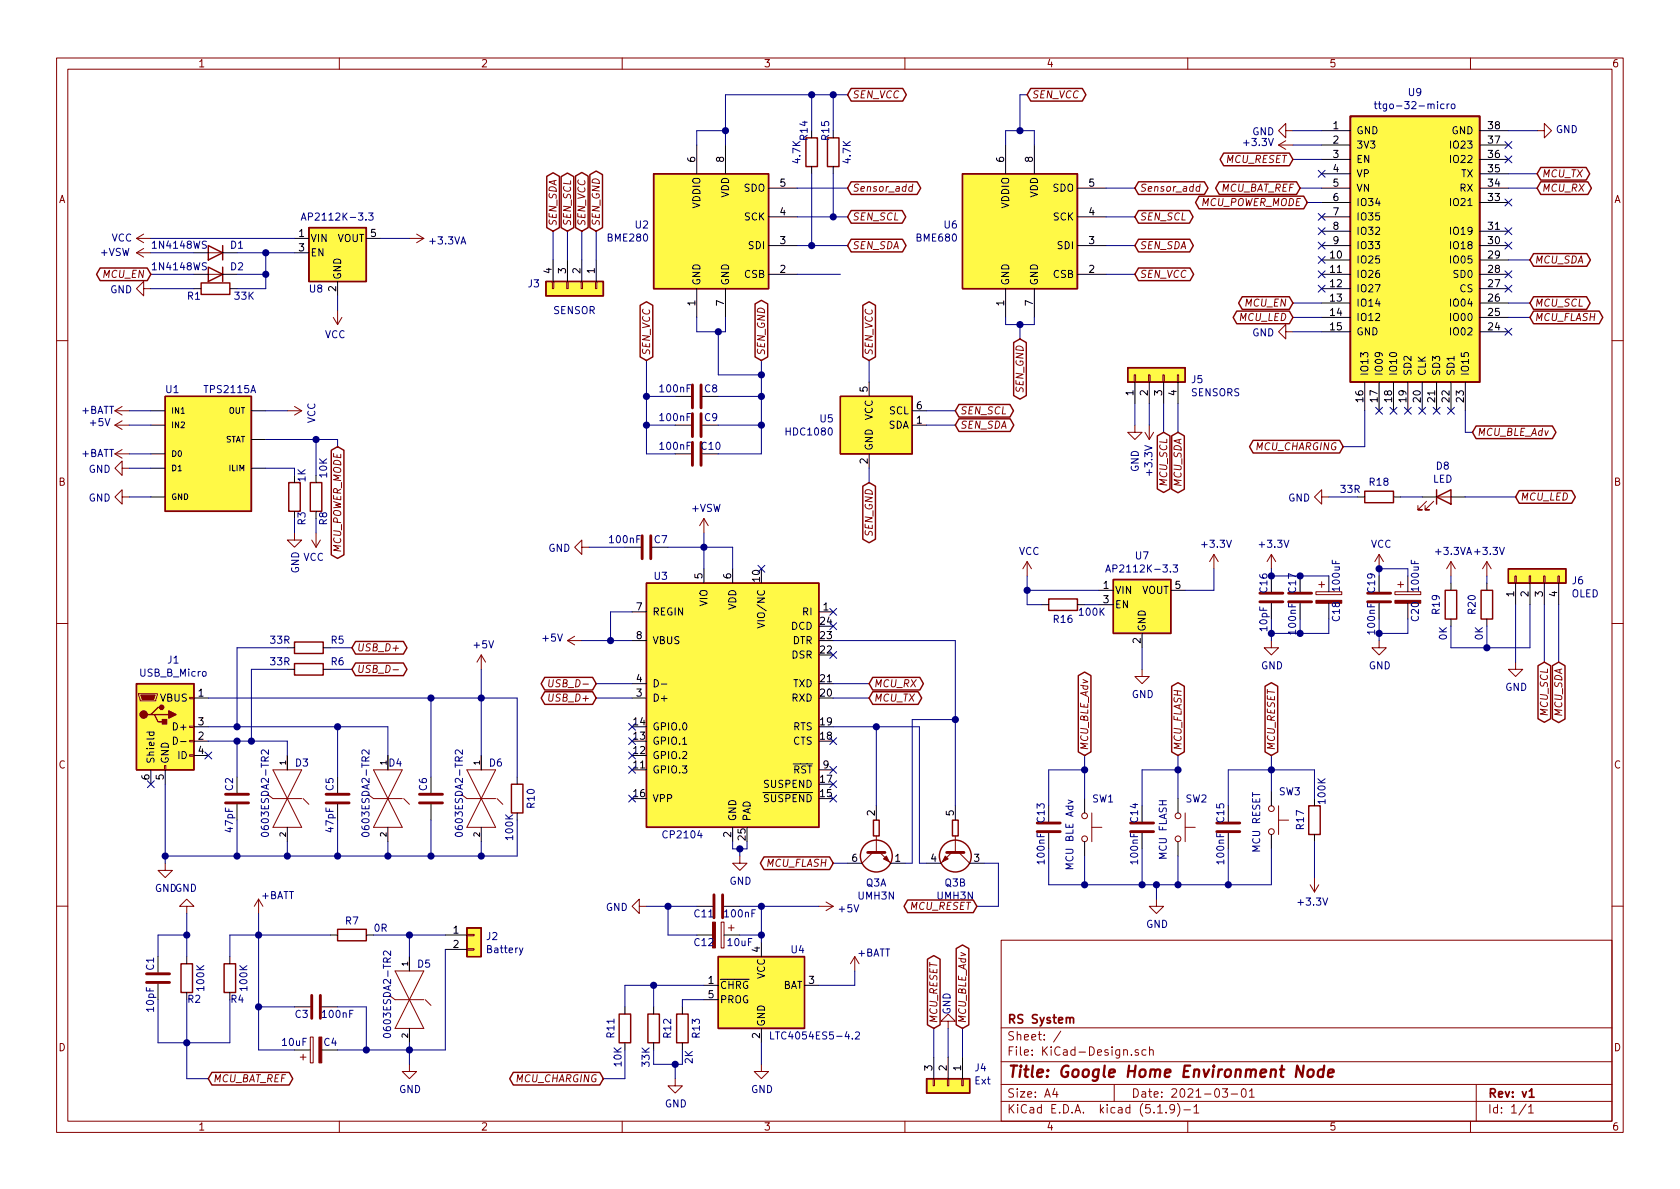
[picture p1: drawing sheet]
<svg xmlns="http://www.w3.org/2000/svg" width="297mm" height="210mm" viewBox="0 0 297 210" stroke-linecap="round" stroke-linejoin="round" font-family="sans-serif">
<defs><g id="words">
<text font-size="2.8" fill="#840000" x="178" y="190.5">Title: Google Home Environment Node</text>
<g font-size="2.1" fill="#840000">
<text x="178" y="184">Sheet: /</text>
<text x="178" y="181">RS System</text>
<text x="178" y="186.7">File: KiCad-Design.sch</text>
<text x="178" y="196.9">KiCad E.D.A. kicad (5.1.9)-1</text>
<text x="178" y="194.1">Size: A4</text>
<text x="200" y="194.1">Date: 2021-03-01</text>
<text x="263" y="194.1">Rev: v1</text>
<text x="263" y="196.9">Id: 1/1</text>
</g>
<g font-size="1.8" fill="#840000">
<text x="35" y="11.9">1</text>
<text x="85" y="11.9">2</text>
<text x="135" y="11.9">3</text>
<text x="185" y="11.9">4</text>
<text x="235" y="11.9">5</text>
<text x="285" y="11.9">6</text>
<text x="150.6" y="17.4">SEN_VCC</text>
<text x="182.4" y="17.4">SEN_VCC</text>
<text x="216.9" y="28.8">MCU_RESET</text>
<text x="10.4" y="35.9">A</text>
<text x="150.6" y="33.9">Sensor_add</text>
<text x="201.4" y="33.9">Sensor_add</text>
<text x="215.9" y="33.9">MCU_BAT_REF</text>
<text x="272.6" y="31.4">MCU_TX</text>
<text x="272.6" y="33.9">MCU_RX</text>
<text x="285.4" y="35.9">A</text>
<text x="98.4" y="40.1" transform="rotate(-90 98.4 40.1)">SEN_SDA</text>
<text x="101" y="40.1" transform="rotate(-90 101 40.1)">SEN_SCL</text>
<text x="103.5" y="40.1" transform="rotate(-90 103.5 40.1)">SEN_VCC</text>
<text x="106" y="40.1" transform="rotate(-90 106 40.1)">SEN_GND</text>
<text x="150.6" y="39">SEN_SCL</text>
<text x="201.4" y="39">SEN_SCL</text>
<text x="212.4" y="36.4">MCU_POWER_MODE</text>
<text x="150.6" y="44.1">SEN_SDA</text>
<text x="201.4" y="44.1">SEN_SDA</text>
<text x="271.3" y="46.6">MCU_SDA</text>
<text x="18.4" y="49.1">MCU_EN</text>
<text x="201.4" y="49.1">SEN_VCC</text>
<text x="219.3" y="56.8">MCU_LED</text>
<text x="220.3" y="54.2">MCU_EN</text>
<text x="271.3" y="54.2">MCU_SCL</text>
<text x="271.3" y="56.8">MCU_FLASH</text>
<text x="114.9" y="63" transform="rotate(-90 114.9 63)">SEN_VCC</text>
<text x="135.3" y="63" transform="rotate(-90 135.3 63)">SEN_GND</text>
<text x="154.3" y="63" transform="rotate(-90 154.3 63)">SEN_VCC</text>
<text x="181" y="69.3" transform="rotate(-90 181 69.3)">SEN_GND</text>
<text x="169.7" y="73.3">SEN_SCL</text>
<text x="169.7" y="75.8">SEN_SDA</text>
<text x="261.1" y="77.1">MCU_BLE_Adv</text>
<text x="222.1" y="79.6">MCU_CHARGING</text>
<text x="10.4" y="85.9">B</text>
<text x="206.4" y="85.8" transform="rotate(-90 206.4 85.8)">MCU_SCL</text>
<text x="208.9" y="86" transform="rotate(-90 208.9 86)">MCU_SDA</text>
<text x="268.8" y="88.5">MCU_LED</text>
<text x="285.4" y="85.9">B</text>
<text x="154.3" y="94.7" transform="rotate(-90 154.3 94.7)">SEN_GND</text>
<text x="60.3" y="97.8" transform="rotate(-90 60.3 97.8)">MCU_POWER_MODE</text>
<text x="63" y="115.2">USB_D+</text>
<text x="63" y="119">USB_D-</text>
<text x="97.6" y="124.1">USB_D+</text>
<text x="98" y="121.5">USB_D-</text>
<text x="154.5" y="124.1">MCU_TX</text>
<text x="154.5" y="121.5">MCU_RX</text>
<text x="273.7" y="126.4" transform="rotate(-90 273.7 126.4)">MCU_SCL</text>
<text x="276.2" y="126.6" transform="rotate(-90 276.2 126.6)">MCU_SDA</text>
<text x="10.4" y="135.9">C</text>
<text x="192.4" y="132.8" transform="rotate(-90 192.4 132.8)">MCU_BLE_Adv</text>
<text x="208.9" y="132.8" transform="rotate(-90 208.9 132.8)">MCU_FLASH</text>
<text x="225.4" y="132.8" transform="rotate(-90 225.4 132.8)">MCU_RESET</text>
<text x="285.4" y="135.9">C</text>
<text x="135.6" y="153.3">MCU_FLASH</text>
<text x="161" y="160.9">MCU_RESET</text>
<text x="165.8" y="159.1">UMH3N</text>
<text x="10.4" y="185.9">D</text>
<text x="165.7" y="181.1" transform="rotate(-90 165.7 181.1)">MCU_RESET</text>
<text x="170.8" y="181.1" transform="rotate(-90 170.8 181.1)">MCU_BLE_Adv</text>
<text x="285.4" y="185.9">D</text>
<text x="37.6" y="191.4">MCU_BAT_REF</text>
<text x="91.3" y="191.4">MCU_CHARGING</text>
<text x="35" y="199.9">1</text>
<text x="85" y="199.9">2</text>
<text x="135" y="199.9">3</text>
<text x="185" y="199.9">4</text>
<text x="235" y="199.9">5</text>
<text x="285" y="199.9">6</text>
</g>
<g font-size="1.8" fill="#000084">
<text x="249.1" y="17">U9</text>
<text x="221.4" y="23.9">GND</text>
<text x="244.6" y="19.3">ttgo-32-micro</text>
<text x="275.1" y="23.5">GND</text>
<text x="141.5" y="28.8" transform="rotate(-90 141.5 28.8)">4.7K</text>
<text x="142.8" y="24.7" transform="rotate(-90 142.8 24.7)">R14</text>
<text x="146.6" y="24.7" transform="rotate(-90 146.6 24.7)">R15</text>
<text x="150.4" y="28.8" transform="rotate(-90 150.4 28.8)">4.7K</text>
<text x="220.1" y="25.8">+3.3V</text>
<text x="54.3" y="39">AP2112K-3.3</text>
<text x="112.4" y="40.4">U2</text>
<text x="167" y="40.4">U6</text>
<text x="17.8" y="45.3">+VSW</text>
<text x="19.7" y="42.7">VCC</text>
<text x="27.2" y="44">1N4148WS</text>
<text x="27.2" y="47.8">1N4148WS</text>
<text x="40.8" y="44">D1</text>
<text x="40.8" y="47.8">D2</text>
<text x="76.1" y="43.2">+3.3VA</text>
<text x="107.6" y="42.7">BME280</text>
<text x="162.2" y="42.7">BME680</text>
<text x="19.5" y="51.9">GND</text>
<text x="33.2" y="53">R1</text>
<text x="41.6" y="53">33K</text>
<text x="54.8" y="51.7">U8</text>
<text x="93.4" y="50.8">J3</text>
<text x="57.4" y="59.8">VCC</text>
<text x="97.8" y="55.5">SENSOR</text>
<text x="221.4" y="59.5">GND</text>
<text x="29.4" y="69.5">U1</text>
<text x="36.3" y="69.5">TPS2115A</text>
<text x="116.8" y="69.4">100nF</text>
<text x="124.6" y="69.4">C8</text>
<text x="210.6" y="70.1">SENSORS</text>
<text x="210.7" y="67.8">J5</text>
<text x="14.4" y="73.2">+BATT</text>
<text x="16" y="75.4">+5V</text>
<text x="55.8" y="74.9" transform="rotate(-90 55.8 74.9)">VCC</text>
<text x="116.8" y="74.5">100nF</text>
<text x="124.6" y="74.5">C9</text>
<text x="139.2" y="77">HDC1080</text>
<text x="145" y="74.7">U5</text>
<text x="14.4" y="80.8">+BATT</text>
<text x="15.7" y="83.6">GND</text>
<text x="116.8" y="79.5">100nF</text>
<text x="124.1" y="79.5">C10</text>
<text x="201.3" y="83.5" transform="rotate(-90 201.3 83.5)">GND</text>
<text x="203.8" y="83.9" transform="rotate(-90 203.8 83.9)">+3.3V</text>
<text x="254" y="83.1">D8</text>
<text x="15.7" y="88.7">GND</text>
<text x="54" y="85.2" transform="rotate(-90 54 85.2)">1K</text>
<text x="57.8" y="84.4" transform="rotate(-90 57.8 84.4)">10K</text>
<text x="227.8" y="88.7">GND</text>
<text x="237.1" y="87.2">33R</text>
<text x="242.2" y="85.9">R18</text>
<text x="253.3" y="85.4">LED</text>
<text x="54" y="92.8" transform="rotate(-90 54 92.8)">R3</text>
<text x="57.8" y="92.8" transform="rotate(-90 57.8 92.8)">R8</text>
<text x="122.3" y="90.5">+VSW</text>
<text x="52.9" y="101.4" transform="rotate(-90 52.9 101.4)">GND</text>
<text x="53.6" y="99.2">VCC</text>
<text x="97" y="97.6">GND</text>
<text x="107.9" y="96.1">100nF</text>
<text x="115.7" y="96.1">C7</text>
<text x="180.1" y="98.1">VCC</text>
<text x="196.6" y="101.2">AP2112K-3.3</text>
<text x="200.8" y="98.9">U7</text>
<text x="212.7" y="96.9">+3.3V</text>
<text x="222.8" y="96.9">+3.3V</text>
<text x="242.4" y="96.9">VCC</text>
<text x="253.9" y="98.1">+3.3VA +3.3V</text>
<text x="115.7" y="102.5">U3</text>
<text x="224.1" y="104.7" transform="rotate(-90 224.1 104.7)">C16</text>
<text x="229.2" y="104.7" transform="rotate(-90 229.2 104.7)">C17</text>
<text x="236.9" y="104.4" transform="rotate(-90 236.9 104.4)">100uF</text>
<text x="243.1" y="104.7" transform="rotate(-90 243.1 104.7)">C19</text>
<text x="250.9" y="104.4" transform="rotate(-90 250.9 104.4)">100uF</text>
<text x="277.9" y="105.6">OLED</text>
<text x="278" y="103.3">J6</text>
<text x="47.9" y="113.8">33R</text>
<text x="58.6" y="113.8">R5</text>
<text x="96" y="113.5">+5V</text>
<text x="186.3" y="110.2">R16</text>
<text x="190.9" y="108.9">100K</text>
<text x="224.1" y="111.5" transform="rotate(-90 224.1 111.5)">10pF</text>
<text x="229.2" y="112" transform="rotate(-90 229.2 112)">100nF</text>
<text x="236.9" y="109.8" transform="rotate(-90 236.9 109.8)">C18</text>
<text x="243.1" y="112" transform="rotate(-90 243.1 112)">100nF</text>
<text x="250.9" y="109.8" transform="rotate(-90 250.9 109.8)">C20</text>
<text x="254.6" y="108.6" transform="rotate(-90 254.6 108.6)">R19</text>
<text x="255.8" y="113.1" transform="rotate(-90 255.8 113.1)">0K</text>
<text x="260.9" y="108.6" transform="rotate(-90 260.9 108.6)">R20</text>
<text x="262.2" y="113.1" transform="rotate(-90 262.2 113.1)">0K</text>
<text x="24.8" y="119.7">USB_B_Micro</text>
<text x="29.7" y="117.3">J1</text>
<text x="47.9" y="117.6">33R</text>
<text x="58.6" y="117.6">R6</text>
<text x="83.9" y="114.6">+5V</text>
<text x="223" y="118.4">GND</text>
<text x="242" y="118.4">GND</text>
<text x="200.1" y="123.4">GND</text>
<text x="266.1" y="122.2">GND</text>
<text x="52.3" y="135.6">D3</text>
<text x="68.8" y="135.6">D4</text>
<text x="86.6" y="135.6">D6</text>
<text x="41.2" y="139.8" transform="rotate(-90 41.2 139.8)">C2</text>
<text x="59" y="139.8" transform="rotate(-90 59 139.8)">C5</text>
<text x="75.5" y="139.8" transform="rotate(-90 75.5 139.8)">C6</text>
<text x="94.5" y="142.8" transform="rotate(-90 94.5 142.8)">R10</text>
<text x="193.1" y="141.9">SW1</text>
<text x="209.7" y="141.9">SW2</text>
<text x="226.2" y="140.6">SW3</text>
<text x="234.4" y="142" transform="rotate(-90 234.4 142)">100K</text>
<text x="41.2" y="147.1" transform="rotate(-90 41.2 147.1)">47pF</text>
<text x="47.5" y="147.2" transform="rotate(-90 47.5 147.2)">0603ESDA2-TR2</text>
<text x="59" y="147.1" transform="rotate(-90 59 147.1)">47pF</text>
<text x="65.3" y="147.2" transform="rotate(-90 65.3 147.2)">0603ESDA2-TR2</text>
<text x="81.8" y="147.2" transform="rotate(-90 81.8 147.2)">0603ESDA2-TR2</text>
<text x="90.7" y="148.4" transform="rotate(-90 90.7 148.4)">100K</text>
<text x="117.4" y="148.3">CP2104</text>
<text x="184.7" y="145.4" transform="rotate(-90 184.7 145.4)">C13</text>
<text x="201.2" y="145.4" transform="rotate(-90 201.2 145.4)">C14</text>
<text x="216.5" y="145.4" transform="rotate(-90 216.5 145.4)">C15</text>
<text x="230.6" y="146.6" transform="rotate(-90 230.6 146.6)">R17</text>
<text x="184.7" y="152.6" transform="rotate(-90 184.7 152.6)">100nF</text>
<text x="189.8" y="153.6" transform="rotate(-90 189.8 153.6)">MCU BLE Adv</text>
<text x="201.2" y="152.6" transform="rotate(-90 201.2 152.6)">100nF</text>
<text x="206.3" y="151.9" transform="rotate(-90 206.3 151.9)">MCU FLASH</text>
<text x="216.5" y="152.6" transform="rotate(-90 216.5 152.6)">100nF</text>
<text x="222.8" y="150.6" transform="rotate(-90 222.8 150.6)">MCU RESET</text>
<text x="27.4" y="157.7">GNDGND</text>
<text x="46.2" y="159">+BATT</text>
<text x="107.1" y="161.1">GND</text>
<text x="129" y="156.5">GND</text>
<text x="148.4" y="161.3">+5V</text>
<text x="151.8" y="159.1">UMH3N</text>
<text x="153.1" y="156.8">Q3A</text>
<text x="167.1" y="156.8">Q3B</text>
<text x="229.7" y="160.1">+3.3V</text>
<text x="61.1" y="163.5">R7</text>
<text x="66.2" y="164.8">0R</text>
<text x="86.1" y="166.2">J2</text>
<text x="122.8" y="162.2">C11</text>
<text x="122.8" y="167.3">C12</text>
<text x="128.3" y="162.2">100nF</text>
<text x="128.8" y="167.3">10uF</text>
<text x="202.6" y="164.1">GND</text>
<text x="27.2" y="171.5" transform="rotate(-90 27.2 171.5)">C1</text>
<text x="73.9" y="171.1">D5</text>
<text x="86.2" y="168.5">Battery</text>
<text x="139.9" y="168.6">U4</text>
<text x="151.6" y="169.2">+BATT</text>
<text x="27.2" y="178.8" transform="rotate(-90 27.2 178.8)">10pF</text>
<text x="33.2" y="177.3">R2</text>
<text x="36.1" y="175.1" transform="rotate(-90 36.1 175.1)">100K</text>
<text x="40.8" y="177.3">R4</text>
<text x="43.7" y="175.1" transform="rotate(-90 43.7 175.1)">100K</text>
<text x="168.1" y="179.4" transform="rotate(-90 168.1 179.4)">GND</text>
<text x="50" y="185">10uF</text>
<text x="52.2" y="180">C3</text>
<text x="57.1" y="180">100nF</text>
<text x="57.3" y="185">C4</text>
<text x="69.1" y="182.7" transform="rotate(-90 69.1 182.7)">0603ESDA2-TR2</text>
<text x="108.6" y="183.5" transform="rotate(-90 108.6 183.5)">R11</text>
<text x="118.7" y="183.5" transform="rotate(-90 118.7 183.5)">R12</text>
<text x="123.7" y="183.5" transform="rotate(-90 123.7 183.5)">R13</text>
<text x="137.2" y="183.8">LTC4054ES5-4.2</text>
<text x="109.9" y="188.5" transform="rotate(-90 109.9 188.5)">10K</text>
<text x="114.9" y="188.6" transform="rotate(-90 114.9 188.6)">33K</text>
<text x="122.5" y="188.1" transform="rotate(-90 122.5 188.1)">2K</text>
<text x="172.4" y="191.8">Ext</text>
<text x="172.4" y="189.5">J4</text>
<text x="70.6" y="193.3">GND</text>
<text x="117.6" y="195.8">GND</text>
<text x="132.8" y="193.3">GND</text>
</g>
<g font-size="1.8">
<text x="235.7" y="22.9">1</text>
<text x="239.8" y="23.7">GND</text>
<text x="256.7" y="23.7">GND</text>
<text x="263.2" y="22.9">38</text>
<text x="122.9" y="28.7" transform="rotate(-90 122.9 28.7)">6</text>
<text x="128" y="28.7" transform="rotate(-90 128 28.7)">8</text>
<text x="177.5" y="28.7" transform="rotate(-90 177.5 28.7)">6</text>
<text x="182.6" y="28.7" transform="rotate(-90 182.6 28.7)">8</text>
<text x="235.7" y="25.4">2</text>
<text x="235.7" y="27.9">3</text>
<text x="239.8" y="26.3">3V3</text>
<text x="239.8" y="28.8">EN</text>
<text x="256.8" y="28.8">IO22</text>
<text x="256.8" y="26.3">IO23</text>
<text x="263.2" y="27.9">36</text>
<text x="263.2" y="25.4">37</text>
<text x="128.9" y="35" transform="rotate(-90 128.9 35)">VDD</text>
<text x="131.5" y="33.9">SDO</text>
<text x="137.9" y="33">5</text>
<text x="183.5" y="35" transform="rotate(-90 183.5 35)">VDD</text>
<text x="186.2" y="33.9">SDO</text>
<text x="192.6" y="33">5</text>
<text x="235.7" y="30.5">4</text>
<text x="235.7" y="33">5</text>
<text x="235.7" y="35.6">6</text>
<text x="239.8" y="31.4">VP</text>
<text x="239.8" y="33.9">VN</text>
<text x="258.1" y="33.9">RX</text>
<text x="258.3" y="31.4">TX</text>
<text x="263.2" y="35.6">33</text>
<text x="263.2" y="33">34</text>
<text x="263.2" y="30.5">35</text>
<text x="52.9" y="41.9">1</text>
<text x="65.6" y="41.9">5</text>
<text x="123.8" y="36.8" transform="rotate(-90 123.8 36.8)">VDDIO</text>
<text x="131.6" y="39">SCK</text>
<text x="137.9" y="38.1">4</text>
<text x="178.4" y="36.8" transform="rotate(-90 178.4 36.8)">VDDIO</text>
<text x="186.3" y="39">SCK</text>
<text x="192.6" y="38.1">4</text>
<text x="235.7" y="38.1">7</text>
<text x="235.7" y="40.6">8</text>
<text x="239.8" y="36.4">IO34</text>
<text x="239.8" y="39">IO35</text>
<text x="239.8" y="41.5">IO32</text>
<text x="256.8" y="41.5">IO19</text>
<text x="256.8" y="36.4">IO21</text>
<text x="263.2" y="40.6">31</text>
<text x="52.9" y="44.4">3</text>
<text x="54.9" y="42.8">VIN</text>
<text x="54.9" y="45.3">EN</text>
<text x="59.6" y="42.8">VOUT</text>
<text x="132.4" y="44.1">SDI</text>
<text x="137.9" y="43.2">3</text>
<text x="187" y="44.1">SDI</text>
<text x="192.6" y="43.2">3</text>
<text x="235.3" y="45.7">10</text>
<text x="235.7" y="43.2">9</text>
<text x="239.8" y="46.6">IO25</text>
<text x="239.8" y="44.1">IO33</text>
<text x="256.8" y="46.6">IO05</text>
<text x="256.8" y="44.1">IO18</text>
<text x="263.2" y="45.7">29</text>
<text x="263.2" y="43.2">30</text>
<text x="59.4" y="51.5" transform="rotate(-90 59.4 51.5)">2</text>
<text x="60.3" y="49.5" transform="rotate(-90 60.3 49.5)">GND</text>
<text x="97.5" y="48.4" transform="rotate(-90 97.5 48.4)">4</text>
<text x="100.1" y="48.4" transform="rotate(-90 100.1 48.4)">3</text>
<text x="102.6" y="48.4" transform="rotate(-90 102.6 48.4)">2</text>
<text x="105.2" y="48.4" transform="rotate(-90 105.2 48.4)">1</text>
<text x="123.8" y="50.5" transform="rotate(-90 123.8 50.5)">GND</text>
<text x="128.9" y="50.5" transform="rotate(-90 128.9 50.5)">GND</text>
<text x="131.6" y="49.1">CSB</text>
<text x="137.9" y="48.3">2</text>
<text x="178.4" y="50.5" transform="rotate(-90 178.4 50.5)">GND</text>
<text x="183.5" y="50.5" transform="rotate(-90 183.5 50.5)">GND</text>
<text x="186.3" y="49.1">CSB</text>
<text x="192.6" y="48.3">2</text>
<text x="235.3" y="48.3">11</text>
<text x="235.3" y="50.8">12</text>
<text x="235.3" y="53.3">13</text>
<text x="239.8" y="49.1">IO26</text>
<text x="239.8" y="51.7">IO27</text>
<text x="257.2" y="49.1">SD0</text>
<text x="258.1" y="51.7">CS</text>
<text x="263.2" y="53.3">26</text>
<text x="263.2" y="50.8">27</text>
<text x="263.2" y="48.3">28</text>
<text x="122.9" y="54.1" transform="rotate(-90 122.9 54.1)">1</text>
<text x="128" y="54.1" transform="rotate(-90 128 54.1)">7</text>
<text x="177.5" y="54.1" transform="rotate(-90 177.5 54.1)">1</text>
<text x="182.6" y="54.1" transform="rotate(-90 182.6 54.1)">7</text>
<text x="235.3" y="55.9">14</text>
<text x="235.3" y="58.4">15</text>
<text x="239.8" y="54.2">IO14</text>
<text x="239.8" y="56.8">IO12</text>
<text x="239.8" y="59.3">GND</text>
<text x="256.8" y="59.3">IO02</text>
<text x="256.8" y="56.8">IO00</text>
<text x="256.8" y="54.2">IO04</text>
<text x="263.2" y="58.4">24</text>
<text x="263.2" y="55.9">25</text>
<text x="153.4" y="69.3" transform="rotate(-90 153.4 69.3)">5</text>
<text x="200.4" y="69.9" transform="rotate(-90 200.4 69.9)">1</text>
<text x="202.9" y="69.9" transform="rotate(-90 202.9 69.9)">2</text>
<text x="205.5" y="69.9" transform="rotate(-90 205.5 69.9)">3</text>
<text x="208" y="69.9" transform="rotate(-90 208 69.9)">4</text>
<text x="241" y="71.1" transform="rotate(-90 241 71.1)">16</text>
<text x="241.9" y="66.5" transform="rotate(-90 241.9 66.5)">IO13</text>
<text x="243.6" y="71.1" transform="rotate(-90 243.6 71.1)">17</text>
<text x="244.5" y="66.5" transform="rotate(-90 244.5 66.5)">IO09</text>
<text x="246.1" y="71.1" transform="rotate(-90 246.1 71.1)">18</text>
<text x="247" y="66.5" transform="rotate(-90 247 66.5)">IO10</text>
<text x="248.7" y="71.1" transform="rotate(-90 248.7 71.1)">19</text>
<text x="249.6" y="66.5" transform="rotate(-90 249.6 66.5)">SD2</text>
<text x="251.2" y="71.1" transform="rotate(-90 251.2 71.1)">20</text>
<text x="252.1" y="66.5" transform="rotate(-90 252.1 66.5)">CLK</text>
<text x="253.7" y="71.1" transform="rotate(-90 253.7 71.1)">21</text>
<text x="254.6" y="66.5" transform="rotate(-90 254.6 66.5)">SD3</text>
<text x="256.3" y="71.1" transform="rotate(-90 256.3 71.1)">22</text>
<text x="257.2" y="66.5" transform="rotate(-90 257.2 66.5)">SD1</text>
<text x="258.8" y="71.1" transform="rotate(-90 258.8 71.1)">23</text>
<text x="259.7" y="66.5" transform="rotate(-90 259.7 66.5)">IO15</text>
<text x="154.3" y="74.3" transform="rotate(-90 154.3 74.3)">VCC</text>
<text x="157" y="75.8">SDA</text>
<text x="157.3" y="73.3">SCL</text>
<text x="162.1" y="74.9">1</text>
<text x="162.1" y="72.4">6</text>
<text x="153.4" y="82" transform="rotate(-90 153.4 82)">2</text>
<text x="154.3" y="79.8" transform="rotate(-90 154.3 79.8)">GND</text>
<text x="112.5" y="107.9">7</text>
<text x="124.2" y="102.3" transform="rotate(-90 124.2 102.3)">5</text>
<text x="125.1" y="107.2" transform="rotate(-90 125.1 107.2)">VIO</text>
<text x="129.3" y="102.3" transform="rotate(-90 129.3 102.3)">6</text>
<text x="130.2" y="107.9" transform="rotate(-90 130.2 107.9)">VDD</text>
<text x="134.4" y="102.8" transform="rotate(-90 134.4 102.8)">10</text>
<text x="145.6" y="107.9">1</text>
<text x="195.1" y="104.1">1</text>
<text x="195.1" y="106.7">3</text>
<text x="197.1" y="105">VIN</text>
<text x="197.1" y="107.6">EN</text>
<text x="201.9" y="105">VOUT</text>
<text x="207.8" y="104.1">5</text>
<text x="267.7" y="105.5" transform="rotate(-90 267.7 105.5)">1</text>
<text x="270.3" y="105.5" transform="rotate(-90 270.3 105.5)">2</text>
<text x="272.8" y="105.5" transform="rotate(-90 272.8 105.5)">3</text>
<text x="275.3" y="105.5" transform="rotate(-90 275.3 105.5)">4</text>
<text x="112.5" y="113">8</text>
<text x="115.3" y="108.8">REGIN</text>
<text x="115.3" y="113.9">VBUS</text>
<text x="135.3" y="110.2" transform="rotate(-90 135.3 110.2)">VIO/NC</text>
<text x="139.9" y="111.4">DCD</text>
<text x="140.1" y="113.9">DTR</text>
<text x="142" y="108.8">RI</text>
<text x="145.1" y="113">23</text>
<text x="145.1" y="110.5">24</text>
<text x="201.7" y="113.8" transform="rotate(-90 201.7 113.8)">2</text>
<text x="202.6" y="111.8" transform="rotate(-90 202.6 111.8)">GND</text>
<text x="140" y="116.5">DSR</text>
<text x="145.1" y="115.6">22</text>
<text x="28.4" y="124.1">VBUS</text>
<text x="35.1" y="123.2">1</text>
<text x="112.5" y="123.2">3</text>
<text x="112.5" y="120.6">4</text>
<text x="115.3" y="124.1">D+</text>
<text x="140" y="124.1">RXD</text>
<text x="140.2" y="121.5">TXD</text>
<text x="145.1" y="123.2">20</text>
<text x="145.1" y="120.6">21</text>
<text x="31" y="129.2">D+</text>
<text x="35.1" y="130.8">2</text>
<text x="35.1" y="128.3">3</text>
<text x="112.1" y="130.8">13</text>
<text x="112.1" y="128.3">14</text>
<text x="115.3" y="131.7">GPIO.1</text>
<text x="115.3" y="129.2">GPIO.0</text>
<text x="140.2" y="131.7">CTS</text>
<text x="140.2" y="129.2">RTS</text>
<text x="145.1" y="130.8">18</text>
<text x="145.1" y="128.3">19</text>
<text x="26.4" y="137.9" transform="rotate(-90 26.4 137.9)">6</text>
<text x="27.3" y="135.1" transform="rotate(-90 27.3 135.1)">Shield</text>
<text x="29" y="137.9" transform="rotate(-90 29 137.9)">5</text>
<text x="29.8" y="135.1" transform="rotate(-90 29.8 135.1)">GND</text>
<text x="31.5" y="134.2">ID</text>
<text x="35.1" y="133.3">4</text>
<text x="112.1" y="135.9">11</text>
<text x="112.1" y="133.3">12</text>
<text x="115.3" y="136.8">GPIO.3</text>
<text x="115.3" y="134.2">GPIO.2</text>
<text x="140.2" y="136.8">RST</text>
<text x="145.6" y="135.9">9</text>
<text x="112.1" y="141">16</text>
<text x="115.3" y="141.9">VPP</text>
<text x="135.2" y="141.9">SUSPEND</text>
<text x="135.2" y="139.3">SUSPEND</text>
<text x="145.1" y="141">15</text>
<text x="145.1" y="138.4">17</text>
<text x="129.3" y="148.1" transform="rotate(-90 129.3 148.1)">2</text>
<text x="130.2" y="145.3" transform="rotate(-90 130.2 145.3)">GND</text>
<text x="131.8" y="148.5" transform="rotate(-90 131.8 148.5)">25</text>
<text x="132.7" y="145.3" transform="rotate(-90 132.7 145.3)">PAD</text>
<text x="154.7" y="144.2" transform="rotate(-90 154.7 144.2)">2</text>
<text x="168.7" y="144.2" transform="rotate(-90 168.7 144.2)">5</text>
<text x="150.6" y="152.4">6</text>
<text x="158.3" y="152.4">1</text>
<text x="164.6" y="152.4">4</text>
<text x="172.2" y="152.4">3</text>
<text x="80.2" y="165.1">1</text>
<text x="80.2" y="167.6">2</text>
<text x="125.2" y="174">1</text>
<text x="134.4" y="168.4" transform="rotate(-90 134.4 168.4)">4</text>
<text x="135.3" y="173.1" transform="rotate(-90 135.3 173.1)">VCC</text>
<text x="143" y="174">3</text>
<text x="125.2" y="176.5">5</text>
<text x="127.3" y="174.9">CHRG</text>
<text x="127.3" y="177.4">PROG</text>
<text x="138.4" y="174.9">BAT</text>
<text x="134.4" y="183.6" transform="rotate(-90 134.4 183.6)">2</text>
<text x="135.3" y="181.6" transform="rotate(-90 135.3 181.6)">GND</text>
<text x="164.8" y="189.3" transform="rotate(-90 164.8 189.3)">3</text>
<text x="167.4" y="189.3" transform="rotate(-90 167.4 189.3)">2</text>
<text x="169.9" y="189.3" transform="rotate(-90 169.9 189.3)">1</text>
</g>
<g font-size="1.4">
<text x="30.2" y="75.7">IN2</text>
<text x="30.2" y="73.1">IN1</text>
<text x="40.4" y="73.1">OUT</text>
<text x="30.2" y="80.8">D0</text>
<text x="30.2" y="83.3">D1</text>
<text x="39.8" y="78.2">STAT</text>
<text x="40.6" y="83.3">ILIM</text>
<text x="30.2" y="88.4">GND</text>
<text x="50.5" y="135.2" transform="rotate(-90 50.5 135.2)">1</text>
<text x="68.3" y="135.2" transform="rotate(-90 68.3 135.2)">1</text>
<text x="84.8" y="135.2" transform="rotate(-90 84.8 135.2)">1</text>
<text x="50.5" y="147.9" transform="rotate(-90 50.5 147.9)">2</text>
<text x="68.3" y="147.9" transform="rotate(-90 68.3 147.9)">2</text>
<text x="84.8" y="147.9" transform="rotate(-90 84.8 147.9)">2</text>
<text x="72.1" y="170.8" transform="rotate(-90 72.1 170.8)">1</text>
<text x="72.1" y="183.5" transform="rotate(-90 72.1 183.5)">2</text>
</g>
</g></defs>
<g fill="none" stroke="#840000" stroke-width=".18">
<path d="M10 10.3h277v189.9h-277zM12 12.2h273v186.1h-273zM60 10.3v1.9M110 10.3v1.9M160 10.3v1.9M210 10.3v1.9M260 10.3v1.9M161.3 33h-.3l-.3 .2 .1 .6h.4M161.4 32.6l-.2 1.2M212.1 33h-.3l-.3 .2 .1 .6h.4M212.2 32.6l-.2 1.2M226.1 25.6l1.2 .8"/>
<path d="M226.1 25.6h2.5M227.3 23.1v-1.3l-1.2 1.3 1.2 1.3v-1.3h1.3M227.3 24.9l-1.2 .7M271.8 23.1h1.2v-1.3l1.3 1.3-1.3 1.3v-1.3M24.1 44.7l1.3 .8M24.1 44.7h2.6M24.1 42.2l1.3 .7M24.1 42.2h2.6M25.4 51v-1.2l-1.3 1.2 1.3 1.3v-1.3h1.3M25.4 43.9l-1.3 .8M25.4 41.4l-1.3 .8M36.8 44.7h2.6"/>
<path d="M36.8 48.5h2.6M58.9 56.1l.8 1.3M59.7 54.9v2.5M60.5 56.1l-.8 1.3M72.4 42.2h2.5M73.7 41.4l1.2 .8M74.9 42.2l-1.2 .7M97.7 49.8h.2v1.2h-.2zM100.2 49.8h.3v1.2h-.3zM102.7 49.8h.3v1.2h-.3zM105.3 49.8h.2v1.2h-.2zM227.3 58.7v-1.3l-1.2 1.3 1.2 1.2v-1.2h1.3"/>
<path d="M10 60.2h2M20.3 75.2l1.3 .7M20.3 75.2h2.6M20.3 72.6l1.3 .8M20.3 72.6h2.6M21.6 74.4l-1.3 .8M21.6 79.5l-1.3 .8M21.6 71.9l-1.3 .7M50.8 72.6h2.5M52.1 71.9l1.2 .7M53.3 72.6l-1.2 .8M200.5 66.3h.3v1.3h-.3z"/>
<path d="M200.7 75.2v1.2h1.2l-1.2 1.3-1.3-1.3h1.3M202.4 76.4l.8 1.3M203.1 66.3h.2v1.3h-.2zM203.2 75.2v2.5M204 76.4l-.8 1.3M205.6 66.3h.3v1.3h-.3zM208.2 66.3h.2v1.3h-.2zM285 60.2h2M20.3 80.3l1.3 .7M20.3 80.3h2.6M21.6 87.9v-1.3l-1.3 1.3 1.3 1.2v-1.2h1.3M21.6 82.8v-1.3l-1.3 1.3 1.3 1.3v-1.3h1.3"/>
<path d="M52.1 94.2v1.3h1.2l-1.2 1.3-1.3-1.3h1.3M55.1 95.5l.8 1.3M55.9 94.2v2.6M56.6 95.5l-.7 1.3M102.9 96.8v-1.3l-1.3 1.3 1.3 1.2v-1.2h1.2M124.5 91.7l-.8 1.3M124.5 91.7v2.5M124.5 91.7l.7 1.3M181.6 99.3l-.8 1.3M181.6 99.3v2.5M181.6 99.3l.8 1.3M214.6 98l-.7 1.3"/>
<path d="M214.6 98v2.6M214.6 98l.8 1.3M224.8 98l-.8 1.3M224.8 98v2.6M224.8 98l.8 1.3M233.7 87.9v-1.3l-1.3 1.3 1.3 1.2v-1.2h1.2M243.8 98l-.7 1.3M243.8 98v2.6M243.8 98l.8 1.3M252.2 88.6l-1.5 1.6h.8h-.8v-.8M253.5 88.6l-1.5 1.6h.7h-.7v-.8M254 87.9h2.5"/>
<path d="M256.5 99.3l-.7 1.3M256.5 99.3v2.5M256.5 99.3l.8 1.3M262.9 99.3l-.8 1.3M262.9 99.3v2.5M262.9 99.3l.8 1.3M10 110.3h2M69.5 118.4h1M85.1 115.8l-.8 1.3M85.1 115.8v2.6M85.1 115.8l.8 1.3M100.3 113.3l1.3 .7"/>
<path d="M100.3 113.3h2.6M101.6 112.5l-1.3 .8M201.9 118.4v1.2h1.3l-1.3 1.3-1.2-1.3h1.2M224.8 113.3v1.2h1.3l-1.3 1.3-1.3-1.3h1.3M232.7 104.6h4.5v.6h-4.5zM233.2 103.4h1M233.7 102.9v1M243.8 113.3v1.2h1.3l-1.3 1.3-1.2-1.3h1.2M246.6 104.6h4.6v.6h-4.6zM247.1 103.4h1.1M247.6 102.9v1M267.8 101.8h.3v1.3h-.3z"/>
<path d="M268 117.1v1.3h1.2l-1.2 1.2-1.3-1.2h1.3M270.4 101.8h.2v1.3h-.2zM272.9 101.8h.3v1.3h-.3zM275.5 101.8h.2v1.3h-.2zM285 110.3h2M24.5 122.7h3.3v.2l-.2 1h-2.8zM29.1 135.4h.2v.7h-.2zM33.5 133.5h.8v.2h-.8zM33.5 130.9h.8v.3h-.8zM33.5 128.4h.8v.2h-.8zM33.5 123.3h.8v.3h-.8zM48.3 136.1h5l-5 10.2h5z"/>
<path d="M50.8 133.6v2.5M66 136.1h5.1l-5.1 10.2h5.1zM68.6 133.6v2.5M82.5 136.1h5.1l-5.1 10.2h5.1zM85.1 133.6v2.5M97.1 122.7l-.1 1.1 .2 .2 .4-.1 .1-.1 .1-1.1M97.1 120.2l-.1 1 .2 .3 .4-.1 .1-.2 .1-1M29.2 152.6v1.3h1.3l-1.3 1.3-1.3-1.3h1.3M45.7 159l-.7 1.3M45.7 159v2.5M45.7 159l.8 1.3M47.2 140.5l1.1 .7h5"/>
<path d="M53.6 141.2l1 1M65 140.5l1 .7h5.1M71.4 141.2l1 1M81.5 140.5l1 .7h5.1M87.9 141.2l1 1M130.8 151.4v1.2h1.3l-1.3 1.3-1.3-1.3h1.3M146 159.5l1.3 .8M154.3 150.7l-1.9 1.9M154.9 147.8v2.9M155.6 150.7l1.9 1.9M168.3 150.7l-1.9 1.9M168.9 147.8v2.9"/>
<path d="M169.5 150.7l1.9 1.9M193 146.3h1.8M193 143.8v5M204.5 159v1.3h1.2l-1.2 1.2-1.3-1.2h1.3M209.5 146.3h1.8M209.5 143.8v5M226.1 145h1.7M226.1 142.5v5.1M231.6 156.5l.8 1.2M232.4 155.2v2.5M233.2 156.5l-.8 1.2M10 160.2h2"/>
<path d="M33 160.3h1.3l-1.3-1.3-1.3 1.3h1.3v1.2M68.8 176l1 .8h5.1M69.8 171.7h5.1l-5.1 10.2h5.1zM72.4 169.2v2.5M75.2 176.8l1 1M82.5 167.8h1.3v.2h-1.3zM82.5 165.2h1.3v.3h-1.3zM113 160.3v-1.3l-1.2 1.3 1.2 1.2v-1.2h1.3M127.5 163.1h.5v4.5h-.5zM128.8 164.1h1M129.3 163.6v1M144.8 160.3h2.5"/>
<path d="M147.3 160.3l-1.3 .7M151.1 169.2l-.7 1.2M151.1 169.2v2.5M151.1 169.2l.8 1.2M177 166.3h108v32h-108zM285 160.2h2M53.1 186.9h1M53.6 186.4v1M54.9 183.4h.5v4.6h-.5zM60 198.3v1.9M72.4 188.2v1.3h1.3l-1.3 1.2-1.3-1.2h1.3M110 198.3v1.9"/>
<path d="M119.4 190.7v1.3h1.2l-1.2 1.3-1.3-1.3h1.3M134.6 188.2v1.3h1.3l-1.3 1.2-1.3-1.2h1.3M160 198.3v1.9M165 190.7h.2v1.3h-.2zM167.5 190.7h.3v1.3h-.3zM167.6 180.6h1.3l-1.3-1.3-1.2 1.3h1.2v1.3M170.1 190.7h.2v1.3h-.2zM177 194.8h108M177 191.8h108M177 187.8h108M177 181.8h108M186.5 192.5l-.4 1h1"/>
<path d="M186.8 193v1M187.6 182.3l-1.3 2M197 191.8v3M200.1 186.5v.1M201.3 185.7a.37 .37 0 0 0-.6 .1l.1 .2 .5 .2v.1l-.2 .3-.4-.1M202.6 185.7l-.4-.1-.3 .3 .1 .6 .2 .1 .4-.1M203.3 185.7a.37 .37 0 0 1 .6 .1v.8M203.3 185.1v1.5M204.7 196.8h.8M206.2 196.7v.1M207.7 196l-.1 .1a.48 .48 0 0 1-.6 .1l-.2-.2 .2-.6a.48 .48 0 0 1 .6 .1 1.27 1.27 0 0 1-.2 1.2l-.4 .1M208.2 195.1a1.71 1.71 0 0 1 0 2.3"/>
<path d="M209.3 196.3h1.2M210 198.3v1.9M211.1 195.8l.4-.5v1.5M211.1 196.8h.9M216.1 192.5h.9l-.4 .6 .4 .1v.7l-.2 .1-.7-.1M217.7 193.5h1.1M219.6 192.7l.4-.2a.94 .94 0 0 1 0 1.5 .82 .82 0 0 1-.4-1.3zM220.9 193l.4-.5v1.5M220.9 194h.9M260 198.3v1.9M261 191.8v6.5M269.8 195.2l-1.2 2"/>
<path d="M270.3 195.8l.4-.5v1.5M270.3 196.8h.8"/>
<circle cx="191.8" cy="144.3" r=".51"/>
<circle cx="191.8" cy="148.3" r=".51"/>
<circle cx="208.3" cy="148.3" r=".51"/>
<circle cx="208.3" cy="144.3" r=".51"/>
<circle cx="224.8" cy="147.1" r=".51"/>
<circle cx="224.8" cy="143" r=".51"/>
</g>
<path d="M238.8 20.6h22.8v47h-22.8zM189.2 180.1l.2-.2 .3 .1 .1 .9M270.4 193l.4-.5v1.5M270.4 194h.8" fill="none" stroke="#840000" stroke-width=".3"/>
<path d="M230.5 188.4l-.2 2-.9-2-.3 2M231.3 189.3a.53 .53 0 0 1 .6-.2 .53 .53 0 0 1 .4 .4l-.1 .6a.54 .54 0 0 1-.5 .4 .54 .54 0 0 1-.5-.4zM234 189.2a.68 .68 0 0 0-1 .3v.6l.1 .2 .2 .1 .6-.1M234.1 188.4l-.2 2M234.8 189.8l1-.2v-.4l-.6-.1-.3 .3-.1 .9 .2 .1 .6-.1" fill="none" stroke="#840000" stroke-width=".41"/>
<g fill="none" stroke="#840000" stroke-width=".51">
<path d="M122.4 68.1v4M122.4 73.1v4.1M122.4 78.2v4.1M124 68.1v4M124 73.1v4.1M124 78.2v4.1M113.5 94.7v4.1M115.1 94.7v4.1M222.8 104.9h4M222.8 106.4h4M227.8 104.9h4.1M227.8 106.4h4.1"/>
<path d="M241.8 104.9h4.1M241.8 106.4h4.1M39.9 140.5h4M39.9 142h4M57.7 140.5h4M57.7 142h4M74.2 140.5h4M74.2 142h4M126.2 158.2v4.1M127.8 158.2v4.1M153.4 150.7h3.1M167.4 150.7h3"/>
<path d="M183.4 145.5h4.1M183.4 147.1h4.1M199.9 145.5h4.1M199.9 147.1h4.1M215.1 145.5h4.1M215.1 147.1h4.1M25.9 172.2h4.1M25.9 173.7h4.1M55.1 176v4.1M56.6 176v4.1"/>
</g>
<g fill="none" stroke="#000" stroke-width=".18">
<path d="M123.2 25.6v5.1M128.3 25.6v5.1M135.9 38.3h5.1M135.9 33.3h5.1M143.5 23.1v1.3M143.5 29.5v1.2M147.3 23.1v1.3M147.3 29.5v1.2M177.8 25.6v5.1M182.9 25.6v5.1M190.5 38.3h5.1M190.5 33.3h5.1"/>
<path d="M233.7 38.3h5.1M233.7 33.3h5.1M233.7 23.1h5.1M233.7 25.6h5.1M233.7 28.2h5.1M233.7 35.8h5.1M233.7 30.7h5.1M261.6 33.3h5.1M261.6 23.1h5.1M261.6 25.6h5.1M261.6 28.2h5.1M261.6 35.8h5.1"/>
<path d="M261.6 30.7h5.1M34.3 48.5h2.5M34.3 51h1.3M34.3 44.7h2.5M39.4 48.5h2.5M39.4 44.7h2.5M40.6 51h1.3M52.1 42.2h2.5M52.1 44.7h2.5M59.7 49.8v2.5M64.8 42.2h2.5M97.8 46v3.8"/>
<path d="M100.3 46v3.8M102.9 46v3.8M105.4 46v3.8M123.2 51v5.1M128.3 51v5.1M135.9 48.5h5.1M135.9 43.4h5.1M177.8 51v5.1M182.9 51v5.1M190.5 48.5h5.1M190.5 43.4h5.1M233.7 48.5h5.1"/>
<path d="M233.7 43.4h5.1M233.7 46h5.1M233.7 51h5.1M233.7 53.6h5.1M233.7 56.1h5.1M233.7 58.7h5.1M233.7 40.9h5.1M261.6 48.5h5.1M261.6 43.4h5.1M261.6 46h5.1M261.6 51h5.1M261.6 53.6h5.1"/>
<path d="M261.6 56.1h5.1M261.6 58.7h5.1M261.6 40.9h5.1M26.7 75.2h2.5M26.7 72.6h2.5M44.4 77.7h2.6M44.4 72.6h2.6M119.4 75.2h2.8M119.4 70.1h2.8M124.2 75.2h2.8M124.2 70.1h2.8M153.7 67.6v2.5"/>
<path d="M161.3 75.2h2.5M161.3 72.6h2.5M200.7 67.6v3.8M203.2 67.6v3.8M205.7 67.6v3.8M208.3 67.6v3.8M241.3 67.6v5M243.8 67.6v5M246.4 67.6v5M248.9 67.6v5M251.5 67.6v5M254 67.6v5"/>
<path d="M256.5 67.6v5M259.1 67.6v5M26.7 80.3h2.5M26.7 82.8h2.5M26.7 87.9h2.5M44.4 82.8h2.6M52.1 84.1v1.2M52.1 90.4v1.3M55.9 84.1v1.2M55.9 90.4v1.3M110.5 96.8h2.8M115.3 96.8h2.8"/>
<path d="M119.4 80.3h2.8M124.2 80.3h2.8M153.7 80.3v2.5M240 87.9h1.3M246.4 87.9h1.2M251.5 87.9h2.5M256.5 87.9h2.6M50.8 118.4h1.3M50.8 114.5h1.3M57.1 118.4h1.3M57.1 114.5h1.3M111.8 108.2h2.5"/>
<path d="M111.8 113.3h2.5M124.5 100.6v2.5M129.5 100.6v2.5M133.9 110.2l1.3 .4-1.3 .4M144.8 108.2h2.5M184.1 106.9h1.3M190.5 106.9h1.3M194.3 104.4h2.5M194.3 106.9h2.5M201.9 112v2.5M207 104.4h2.5M224.8 101.8v2.8"/>
<path d="M224.8 106.7v2.8M229.9 101.8v2.8M229.9 106.7v2.8M234.9 101.8v2.8M234.9 106.7v2.8M243.8 101.8v2.8M243.8 106.7v2.8M248.9 101.8v2.8M248.9 106.7v2.8M256.5 103.1v1.3M256.5 109.5v1.2M262.9 103.1v1.3"/>
<path d="M262.9 109.5v1.2M268 103.1v3.8M270.5 103.1v3.8M273 103.1v3.8M275.6 103.1v3.8M26 129.5h1.2M26.4 129.5v.3l.2 .3 .6-.1v-.5M26.7 136.1v2.6M29.2 136.1v2.6M30.7 130.3a.64 .64 0 0 1 .7 .7 .64 .64 0 0 1-.7 .6zM31.9 131.1h1M34.3 123.4h2.5"/>
<path d="M34.3 131.1h2.5M34.3 128.5h2.5M34.3 133.6h2.5M41.9 137.4v2.8M50.8 133.6v2.5M59.7 137.4v2.8M68.6 133.6v2.5M76.2 137.4v2.8M85.1 133.6v2.5M91.4 137.4v1.3M111.8 123.4h2.5M111.8 120.9h2.5"/>
<path d="M115.7 120.2a.64 .64 0 0 1 .7 .6 .64 .64 0 0 1-.7 .7zM116.9 121h1M144.8 136.1h2.5M224.8 139.9v2.6M41.9 142.2v2.8M50.8 146.3v2.5M59.7 142.2v2.8M68.6 146.3v2.5M76.2 142.2v2.8M85.1 146.3v2.5M91.4 143.8v1.2M129.5 146.3v2.5"/>
<path d="M149.9 152.6h2.5M154.9 142.5v2.5M157.5 152.6h2.5M163.8 152.6h2.6M168.9 142.5v2.5M171.4 152.6h2.6M185.4 142.5v2.8M185.4 147.3v2.8M191.8 141.2v2.6M191.8 148.8v2.6M201.9 142.5v2.8M201.9 147.3v2.8"/>
<path d="M208.3 141.2v2.6M208.3 148.8v2.6M217.2 142.5v2.8M217.2 147.3v2.8M224.8 147.6v2.5M232.4 141.2v1.3M232.4 147.6v1.2M27.9 169.2v2.8M27.9 174v2.8M33 169.2v1.2M40.6 169.2v1.2M52.1 178h2.8"/>
<path d="M56.9 178h2.8M58.4 165.3h1.3M64.8 165.3h1.2M72.4 169.2v2.5M78.7 165.3h3.8M78.7 167.9h3.8M110.5 178v1.3M115.6 178v1.3M120.6 178v1.3M123.2 160.3h2.8M123.2 165.3h2.8M124.5 174.2h2.5"/>
<path d="M124.5 176.8h2.5M128 160.3h2.8M128 165.3h2.8M134.6 166.6v2.6M142.2 174.2h2.6M52.1 185.7h2.8M56.9 185.7h2.8M72.4 181.9v2.5M110.5 184.4v1.3M115.6 184.4v1.3M120.6 184.4v1.3M134.6 181.9v2.5"/>
<path d="M165.1 186.9v3.8M167.6 186.9v3.8M170.2 186.9v3.8"/>
</g>
<g fill="#fff946" stroke="#fff946" stroke-width=".18">
<path d="M196.8 102.5h10.2v9.5h-10.2z"/>
<path d="M170.2 30.7h20.3v20.3h-20.3z"/>
<path d="M266.7 100.6h10.2v2.5h-10.2z"/>
<path d="M114.3 103.1h30.5v43.2h-30.5z"/>
<path d="M163.8 190.7h7.6v2.6h-7.6z"/>
<path d="M238.8 20.6h22.8v47h-22.8z"/>
<path d="M54.6 40.3h10.2v9.5h-10.2z"/>
<path d="M29.2 70.1h15.2v20.3h-15.2z"/>
<path d="M199.4 65h10.1v2.6h-10.1z"/>
<path d="M148.6 70.1h12.7v10.2h-12.7z"/>
<path d="M96.5 49.8h10.2v2.5h-10.2z"/>
<path d="M115.6 30.7h20.3v20.3h-20.3z"/>
<path d="M127 169.2h15.2v12.7h-15.2z"/>
<path d="M24.1 120.9h10.2v15.2h-10.2z"/>
<path d="M82.5 164.1h2.6v5.1h-2.6z"/>
</g>
<g fill="none" stroke="#840000" stroke-width=".25">
<path d="M150.5 15.6h9.1l.6 1.2-.6 1.1h-9.1l-.6-1.1zM182.2 15.6h9.2l.6 1.2-.6 1.1h-9.2l-.6-1.1zM96.7 31.2l1.1-.6 1.1 .6v9.1l-1.1 .6-1.1-.6zM99.2 31.2l1.1-.6 1.1 .6v9.1l-1.1 .6-1.1-.6zM101.8 31.1l1.1-.6 1.1 .6v9.2l-1.1 .6-1.1-.6zM104.3 30.9l1.1-.7 1.1 .7v9.4l-1.1 .6-1.1-.6zM115.6 30.7h20.3v20.3h-20.3zM142.5 24.4h2v5.1h-2zM146.3 24.4h2v5.1h-2zM150.5 37.2h9l.6 1.1-.6 1.2h-9l-.6-1.2zM150.5 32.2h11.7l.6 1.1-.6 1.1h-11.7l-.6-1.1zM170.2 30.7h20.3v20.3h-20.3z"/>
<path d="M201.3 37.2h9l.6 1.1-.6 1.2h-9l-.6-1.2zM201.3 32.2h11.7l.6 1.1-.6 1.1h-11.7l-.6-1.1zM212 34.7h18.5l.6 1.1-.6 1.1h-18.5l-.6-1.1zM215.6 32.2h13.6l.7 1.1-.7 1.1h-13.6l-.7-1.1zM216.4 27.1h11.6l.6 1.1-.6 1.1h-11.6l-.7-1.1zM272.4 29.6h8l.7 1.1-.7 1.1h-8l-.6-1.1zM272.4 32.2h8.3l.7 1.1-.7 1.1h-8.3l-.6-1.1zM17.7 47.4h8.3l.7 1.1-.7 1.1h-8.3l-.6-1.1zM35.6 50h5v2.1h-5zM36.8 43.4l2.6 1.3-2.6 1.3zM36.8 47.2l2.6 1.3-2.6 1.3zM39.4 43.4v2.6"/>
<path d="M39.4 47.2v2.6M54.6 40.3h10.2v9.5h-10.2zM96.5 49.8h10.2v2.5h-10.2zM113.2 54l1.1-.6 1.1 .6v9.1l-1.1 .6-1.1-.6zM133.5 53.7l1.1-.6 1.1 .6v9.4l-1.1 .6-1.1-.6zM150.5 42.3h9.1l.6 1.1-.6 1.1h-9.1l-.6-1.1zM152.6 54l1.1-.6 1.1 .6v9.1l-1.1 .6-1.1-.6zM201.3 47.4h9.1l.6 1.1-.6 1.1h-9.1l-.6-1.1zM201.3 42.3h9.1l.6 1.1-.6 1.1h-9.1l-.6-1.1zM218.7 55h9.3l.6 1.1-.6 1.1h-9.3l-.7-1.1zM219.6 52.5h8.4l.6 1.1-.6 1.1h-8.4l-.6-1.1zM271.1 52.5h9.4l.7 1.1-.7 1.1h-9.4l-.6-1.1z"/>
<path d="M271.1 44.9h9.5l.6 1.1-.6 1.1h-9.5l-.6-1.1zM271.1 55h11.7l.6 1.1-.6 1.1h-11.7l-.6-1.1zM29.2 70.1h15.2v20.3h-15.2zM58.6 79.6l1.1-.6 1.1 .6v18.5l-1.1 .6-1.1-.6zM148.6 70.1h12.7v10.2h-12.7zM169.5 71.5h9.1l.6 1.1-.6 1.2h-9.1l-.6-1.2zM169.5 74.1h9.1l.6 1.1-.6 1.1h-9.1l-.6-1.1zM179.2 60.6l1.1-.7 1.2 .7v9.3l-1.2 .7-1.1-.7zM199.4 65h10.1v2.6h-10.1zM204.6 77.1l1.1-.7 1.2 .7v9.4l-1.2 .6-1.1-.6zM207.2 77.1l1.1-.7 1.1 .7v9.4l-1.1 .6-1.1-.6zM221.6 77.9h15.3l.6 1.1-.6 1.1h-15.3l-.7-1.1z"/>
<path d="M261 75.3h13.5l.6 1.1-.6 1.2h-13.5l-.7-1.2zM51.1 85.3h2v5.1h-2zM54.9 85.3h2v5.1h-2zM152.6 86l1.1-.7 1.1 .7v9.3l-1.1 .7-1.1-.7zM241.3 86.9h5.1v2h-5.1zM254 87.9l2.5-1.3v2.5zM254 86.6v2.5M268.6 86.8h9.3l.6 1.1-.6 1.1h-9.3l-.6-1.1zM52.1 117.3h5v2.1h-5zM52.1 113.5h5v2.1h-5zM62.9 113.4h8.4l.7 1.1-.7 1.2h-8.4l-.7-1.2zM62.9 117.2h8.4l.7 1.2-.7 1.1h-8.4l-.7-1.1z"/>
<path d="M96.3 119.8h8.5l.6 1.1-.6 1.1h-8.5l-.6-1.1zM114.3 103.1h30.5v43.2h-30.5zM154.3 119.8h8.3l.7 1.1-.7 1.1h-8.3l-.6-1.1zM185.4 105.9h5.1v2h-5.1zM190.7 119.5l1.1-.7 1.1 .7v13.5l-1.1 .6-1.1-.6zM196.8 102.5h10.2v9.5h-10.2zM255.5 104.4h2.1v5.1h-2.1zM261.9 104.4h2v5.1h-2zM266.7 100.6h10.2v2.5h-10.2zM271.9 117.7l1.1-.6 1.2 .6v9.4l-1.2 .6-1.1-.6zM274.5 117.7l1.1-.6 1.1 .6v9.4l-1.1 .7-1.1-.7zM24.1 120.9h10.2v15.2h-10.2z"/>
<path d="M26.7 126.4h.6l.6 1.2h1.3M27.3 126.4h2.5M28.6 125.1h-.7l-1.2 1.3h-.7M90.4 138.7h2.1v5.1h-2.1zM96.3 122.3h8.5l.6 1.1-.6 1.2h-8.5l-.6-1.2zM154.3 122.3h8l.7 1.1-.7 1.2h-8l-.6-1.2zM207.2 121.4l1.1-.7 1.1 .7v11.6l-1.1 .6-1.1-.6zM223.7 121.4l1.1-.7 1.1 .7v11.6l-1.1 .6-1.1-.6zM135.1 151.5h11.6l.6 1.1-.6 1.2h-11.6l-.7-1.2zM154.4 145h1v2.8h-1zM160.5 159.2h11.6l.6 1.1-.6 1.1h-11.6l-.7-1.1zM168.4 145h1v2.8h-1z"/>
<path d="M231.4 142.5h2v5.1h-2zM32 170.4h2v5.1h-2zM39.6 170.4h2.1v5.1h-2.1zM59.7 164.3h5.1v2.1h-5.1zM82.5 164.1h2.6v5.1h-2.6zM109.5 179.3h2v5.1h-2zM114.6 179.3h2v5.1h-2zM119.6 179.3h2.1v5.1h-2.1zM127 169.2h15.2v12.7h-15.2zM164 169.6l1.1-.6 1.1 .6v11.6l-1.1 .7-1.1-.7zM169.1 167.7l1.1-.6 1.1 .6v13.5l-1.1 .7-1.1-.7zM37.5 189.6h13.6l.7 1.1-.7 1.2h-13.6l-.7-1.2z"/>
<path d="M90.8 189.6h15.2l.7 1.1-.7 1.2h-15.2l-.7-1.2zM163.8 190.7h7.6v2.6h-7.6z"/>
<circle cx="154.9" cy="151.4" r="2.82"/>
<circle cx="168.9" cy="151.4" r="2.82"/>
</g>
<g fill="none" stroke="#000084" stroke-width=".18">
<path d="M143.5 16.8v6.3M147.3 16.8v6.3M149.9 16.8h-21.6v8.8M181.6 16.8h-1.3v6.3M243 18.4h.5M243.2 18v1l.3 .2M243.7 18.4h.5M243.9 18v1l.3 .2M255.9 18.4v.8M256.2 18.4l-.3 .2M256.6 18.5l.2-.1 .4 .1 .1 .5-.2 .2h-.3l-.2-.1zM53.3 38.9l.4-1.2 .4 1.2"/>
<path d="M53.4 38.6h.6M65.2 37.7h.8l-.5 .4 .4 .2v.5l-.2 .1-.5-.1M128.3 23.1h-5.1v2.5M141 33.3h8.9M141 38.3h8.9M143.5 30.7v12.7M147.3 30.7v7.6M177.8 25.6v-2.5h5.1v2.5M195.6 33.3h5.1M195.6 38.3h5.1M228.6 23.1h5.1M228.6 28.2h5.1"/>
<path d="M228.6 25.6h5.1M229.9 33.3h3.8M231.1 35.8h2.6M233.1 30.1l1.2 1.2M233.1 37.7l1.2 1.3M234.3 30.1l-1.2 1.2M234.3 37.7l-1.2 1.3M266.1 35.2l1.2 1.2M266.1 27.6l1.2 1.2M266.1 25l1.2 1.3M266.7 23.1h5.1M266.7 33.3h5.1"/>
<path d="M266.7 30.7h5.1M267.3 35.2l-1.2 1.2M267.3 27.6l-1.2 1.2M267.3 25l-1.2 1.3M26.7 48.5h7.6M26.7 42.2h25.4M26.7 51h7.6M26.7 44.7h7.6M41.9 48.5h5.1M41.9 44.7h10.2M47 44.7v6.3h-5.1M59.7 52.3v2.6"/>
<path d="M67.3 42.2h5.1M97.8 40.9v5.1M100.3 40.9v5.1M102.9 40.9v5.1M105.4 40.9v5.1M123.2 56.1v2.6h5.1v-2.6M127 58.7v7.6h7.6M141 43.4h8.9M141 48.5h7.6M177.8 56.1v1.3h5.1v-1.3M180.3 57.4v2.5M195.6 43.4h5.1"/>
<path d="M195.6 48.5h5.1M228.6 58.7h5.1M228.6 56.1h5.1M228.6 53.6h5.1M233.1 40.3l1.2 1.2M233.1 42.8l1.2 1.2M233.1 45.4l1.2 1.2M233.1 47.9l1.2 1.2M233.1 50.4l1.2 1.3M234.3 40.3l-1.2 1.2M234.3 42.8l-1.2 1.2M234.3 45.4l-1.2 1.2"/>
<path d="M234.3 47.9l-1.2 1.2M234.3 50.4l-1.2 1.3M266.1 58.1l1.2 1.2M266.1 50.4l1.2 1.3M266.1 47.9l1.2 1.2M266.1 42.8l1.2 1.2M266.1 40.3l1.2 1.2M266.7 56.1h3.8M266.7 53.6h3.8M266.7 46h3.8M267.3 58.1l-1.2 1.2M267.3 50.4l-1.2 1.3"/>
<path d="M267.3 47.9l-1.2 1.2M267.3 42.8l-1.2 1.2M267.3 40.3l-1.2 1.2M22.9 75.2h3.8M22.9 72.6h3.8M47 72.6h3.8M47 77.7h12.7v1.3M55.9 77.7v6.4M114.3 75.2h5.1M114.3 63.7v16.6h5.1M114.3 70.1h5.1M127 75.2h7.6"/>
<path d="M127 70.1h7.6M134.6 63.7v16.6h-7.6M153.7 63.7v3.9M163.8 75.2h5.1M163.8 72.6h5.1M200.7 71.4v3.8M203.2 71.4v3.8M205.7 71.4v5M208.3 71.4v5M241.3 72.6v6.4h-3.8M243.2 72l1.2 1.2M244.4 72l-1.2 1.2"/>
<path d="M245.8 72l1.2 1.2M247 72l-1.2 1.2M248.3 72l1.2 1.2M249.5 72l-1.2 1.2M250.9 72l1.2 1.2M252.1 72l-1.2 1.2M253.4 72l1.2 1.2M254.6 72l-1.2 1.2M255.9 72l1.2 1.2M257.1 72l-1.2 1.2M259.1 72.6v3.8h1.2M22.9 87.9h3.8"/>
<path d="M22.9 82.8h3.8M22.9 80.3h3.8M47 82.8h5.1v1.3M52.1 91.7v2.5M55.9 91.7v2.5M104.1 96.8h6.4M118.1 96.8h11.4v3.8M124.5 94.2v6.4M134 100l1.2 1.2M135.2 100l-1.2 1.2M153.7 82.8v2.5M207.4 99.9h.8l-.4 .5 .4 .1v.5l-.2 .2-.6-.2"/>
<path d="M234.9 87.9h5.1M247.6 87.9h3.9M259.1 87.9h8.9M50.8 114.5h-8.9v14M50.8 118.4h-6.4v12.7M58.4 114.5h3.8M58.4 118.4h3.8M85.1 118.4v15.2M102.9 113.3h8.9M111.8 108.2h-3.9v5.1M146.7 110.1l1.2 1.2M146.7 115.2l1.2 1.2"/>
<path d="M146.7 107.6l1.2 1.2M147.3 113.3h21.6v29.2M147.9 110.1l-1.2 1.2M147.9 115.2l-1.2 1.2M147.9 107.6l-1.2 1.2M181.6 104.4h12.7M181.6 101.8v5.1h2.5M191.8 106.9h2.5M195.5 101.2l.4-1.3 .4 1.3M195.6 100.8h.6M201.9 114.5v3.9M214.6 100.6v3.8h-5.1"/>
<path d="M224.8 100.6v1.2h10.1M224.8 109.5v3.8M229.9 109.5v2.5M234.9 109.5v2.5h-10.1M243.8 101.8v-1.2h5.1v1.2M243.8 109.5v3.8M248.9 109.5v2.5h-5.1M256.5 101.8v1.3M262.9 101.8v1.3M262.9 110.7v3.8M268 106.9v10.2M270.5 106.9v7.6h-14v-3.8"/>
<path d="M273 106.9v10.2M275.6 106.9v10.2M26.1 138.1l1.2 1.2M27.3 138.1l-1.2 1.2M29.2 138.7v13.9M36.2 133l1.2 1.2M36.8 131.1h14v2.5M36.8 128.5h31.8v5.1M36.8 123.4h54.6v14M37.4 133l-1.2 1.2M41.9 131.1v6.3M47.5 132.6v.8l-.9-.8-.4 .3 .1 .4"/>
<path d="M59.7 128.5v8.9M65.3 132.6v.8l-1-.8-.3 .3 .1 .4M76.2 123.4v14M81.8 132.6v.8l-1-.8-.3 .3 .1 .4M105.4 123.4h6.4M105.4 120.9h6.4M111.2 135.5l1.2 1.2M111.2 133l1.2 1.2M111.2 130.4l1.2 1.3M111.2 127.9l1.2 1.2M112.4 135.5l-1.2 1.2M112.4 133l-1.2 1.2"/>
<path d="M112.4 130.4l-1.2 1.3M112.4 127.9l-1.2 1.2M146.7 138.1l1.2 1.2M146.7 135.5l1.2 1.2M146.7 130.4l1.2 1.3M147.3 128.5h15.3v24.1h1.2M147.3 123.4h6.4M147.3 120.9h6.4M147.9 138.1l-1.2 1.2M147.9 135.5l-1.2 1.2M147.9 130.4l-1.2 1.3M154.9 128.5v14"/>
<path d="M168.9 127.2h-7.6v25.4h-1.3M191.8 136.1h-6.4v6.4M191.8 133.6v7.6M208.3 136.1h-6.4v6.4M208.3 133.6v7.6M224.8 133.6v6.3M41.9 145v6.4M46.3 147.4a.83 .83 0 0 1 1.2 .1 .67 .67 0 0 1-.7 .4 .67 .67 0 0 1-.6-.4zM50.8 148.8v2.6M59.7 145v6.4M64.1 147.3a.68 .68 0 0 1 1.2 .3 .72 .72 0 0 1-1.3-.1zM68.6 148.8v2.6"/>
<path d="M76.2 145v6.4M80.6 147.4a.83 .83 0 0 1 1.2 .1 .67 .67 0 0 1-.7 .4 .67 .67 0 0 1-.6-.4zM85.1 148.8v2.6M91.4 145v6.4h-62.2M111.2 140.6l1.2 1.2M112.4 140.6l-1.2 1.2M129.5 148.8v1.3h2.6v-1.3M130.8 150.1v1.3M146.7 140.6l1.2 1.2M147.3 152.6h2.6M147.9 140.6l-1.2 1.2M174 152.6h2.5v7.7h-3.8"/>
<path d="M185.4 150.1v6.4h39.4v-6.4M188.9 141.5l.8 .3-.8 .3M191.8 151.4v5.1M201.9 150.1v6.4M204.5 156.5v2.5M208.3 151.4v5.1M217.2 150.1v6.4M232.4 141.2v-5.1h-15.2v6.4M232.4 148.8v6.4M27.9 176.8v7.6h12.7v-7.6M33 165.3h-5.1v3.9M33 161.5v7.7"/>
<path d="M33 176.8v13.9h3.8M45.7 161.5v24.2h6.4M45.7 178h6.4M58.4 165.3h-17.8v3.9M59.7 178h5.1v7.7M66 165.3h12.7M69.1 168.2v.8l-1-.8-.3 .2 .1 .5M72.4 165.3v3.9M78.7 167.9v17.8h-19M92.5 167.6l-.5 1.2-.2 .1M114.3 160.3h8.9M115.6 174.2v3.8"/>
<path d="M118.1 160.3v5h5.1M124.5 174.2h-14v3.8M124.5 176.8h-3.9v1.2M130.8 165.3h3.8M130.8 160.3h14M134.6 160.3v6.3M151.1 171.7v2.5h-6.3M67.9 182.9a.68 .68 0 0 1 1.2 .3 .72 .72 0 0 1-1.3-.1zM72.4 184.4v3.8M110.5 185.7v5h-3.8M115.6 185.7v2.5h5M119.4 188.2v2.5"/>
<path d="M134.6 184.4v3.8M136.2 182.5v1.2h.7M151.3 182.6l.4-.1 .3 .3-.1 .2-.7 .7h.8M165.1 181.9v5M167.6 181.9v5M170.2 181.9v5"/>
</g>
<g fill="#840000" stroke="#840000" stroke-width=".18">
<path d="M232.7 106.2h4.5v.5h-4.5z"/>
<path d="M246.6 106.2h4.6v.5h-4.6z"/>
<path d="M156.2 151.9l.5-.5 .5 1z"/>
<path d="M167.1 151.4l.5 .5-1 .5z"/>
<path d="M56.4 183.4h.5v4.6h-.5z"/>
<path d="M126 163.1h.5v4.5h-.5z"/>
<path d="M24.9 122.9h2.5l-.2 .8h-2.1z"/>
</g>
<g fill="#840000" stroke="#840000" stroke-width=".25">
<path d="M28.7 127.2h.8v.8h-.8z"/>
<path d="M29.8 125.7l1.3 .7-1.3 .6z"/>
<circle cx="25.4" cy="126.4" r=".63"/>
<circle cx="28.6" cy="125.1" r=".38"/>
</g>
<g fill="#000084" stroke="#000084" stroke-width=".25">
<circle cx="130.8" cy="150.1" r=".51"/>
<circle cx="229.9" cy="101.8" r=".51"/>
<circle cx="134.6" cy="165.3" r=".51"/>
<circle cx="50.8" cy="151.4" r=".51"/>
<circle cx="45.7" cy="165.3" r=".51"/>
<circle cx="147.3" cy="38.3" r=".51"/>
<circle cx="224.8" cy="136.1" r=".51"/>
<circle cx="124.5" cy="96.8" r=".51"/>
<circle cx="45.7" cy="178" r=".51"/>
<circle cx="217.2" cy="156.5" r=".51"/>
<circle cx="33" cy="184.4" r=".51"/>
<circle cx="114.3" cy="75.2" r=".51"/>
<circle cx="191.8" cy="136.1" r=".51"/>
<circle cx="114.3" cy="70.1" r=".51"/>
<circle cx="76.2" cy="123.4" r=".51"/>
<circle cx="108" cy="113.3" r=".51"/>
<circle cx="201.9" cy="156.5" r=".51"/>
<circle cx="208.3" cy="136.1" r=".51"/>
<circle cx="134.6" cy="160.3" r=".51"/>
<circle cx="64.8" cy="185.7" r=".51"/>
<circle cx="41.9" cy="131.1" r=".51"/>
<circle cx="191.8" cy="156.5" r=".51"/>
<circle cx="262.9" cy="114.5" r=".51"/>
<circle cx="72.4" cy="185.7" r=".51"/>
<circle cx="243.8" cy="100.6" r=".51"/>
<circle cx="44.5" cy="131.1" r=".51"/>
<circle cx="59.7" cy="151.4" r=".51"/>
<circle cx="47" cy="48.5" r=".51"/>
<circle cx="41.9" cy="128.5" r=".51"/>
<circle cx="76.2" cy="151.4" r=".51"/>
<circle cx="181.6" cy="104.4" r=".51"/>
<circle cx="85.1" cy="151.4" r=".51"/>
<circle cx="68.6" cy="151.4" r=".51"/>
<circle cx="41.9" cy="151.4" r=".51"/>
<circle cx="85.1" cy="123.4" r=".51"/>
<circle cx="55.9" cy="77.7" r=".51"/>
<circle cx="180.3" cy="57.4" r=".51"/>
<circle cx="224.8" cy="112" r=".51"/>
<circle cx="180.3" cy="23.1" r=".51"/>
<circle cx="33" cy="165.3" r=".51"/>
<circle cx="143.5" cy="16.8" r=".51"/>
<circle cx="29.2" cy="151.4" r=".51"/>
<circle cx="115.6" cy="174.2" r=".51"/>
<circle cx="72.4" cy="165.3" r=".51"/>
<circle cx="168.9" cy="127.2" r=".51"/>
<circle cx="147.3" cy="16.8" r=".51"/>
<circle cx="229.9" cy="112" r=".51"/>
<circle cx="208.3" cy="156.5" r=".51"/>
<circle cx="118.1" cy="160.3" r=".51"/>
<circle cx="134.6" cy="75.2" r=".51"/>
<circle cx="128.3" cy="23.1" r=".51"/>
<circle cx="143.5" cy="43.4" r=".51"/>
<circle cx="134.6" cy="70.1" r=".51"/>
<circle cx="224.8" cy="101.8" r=".51"/>
<circle cx="47" cy="44.7" r=".51"/>
<circle cx="204.5" cy="156.5" r=".51"/>
<circle cx="134.6" cy="66.3" r=".51"/>
<circle cx="59.7" cy="128.5" r=".51"/>
<circle cx="127" cy="58.7" r=".51"/>
<circle cx="154.9" cy="128.5" r=".51"/>
<circle cx="119.4" cy="188.2" r=".51"/>
<circle cx="243.8" cy="112" r=".51"/>
</g>
<use href="#words"/>
</svg>
